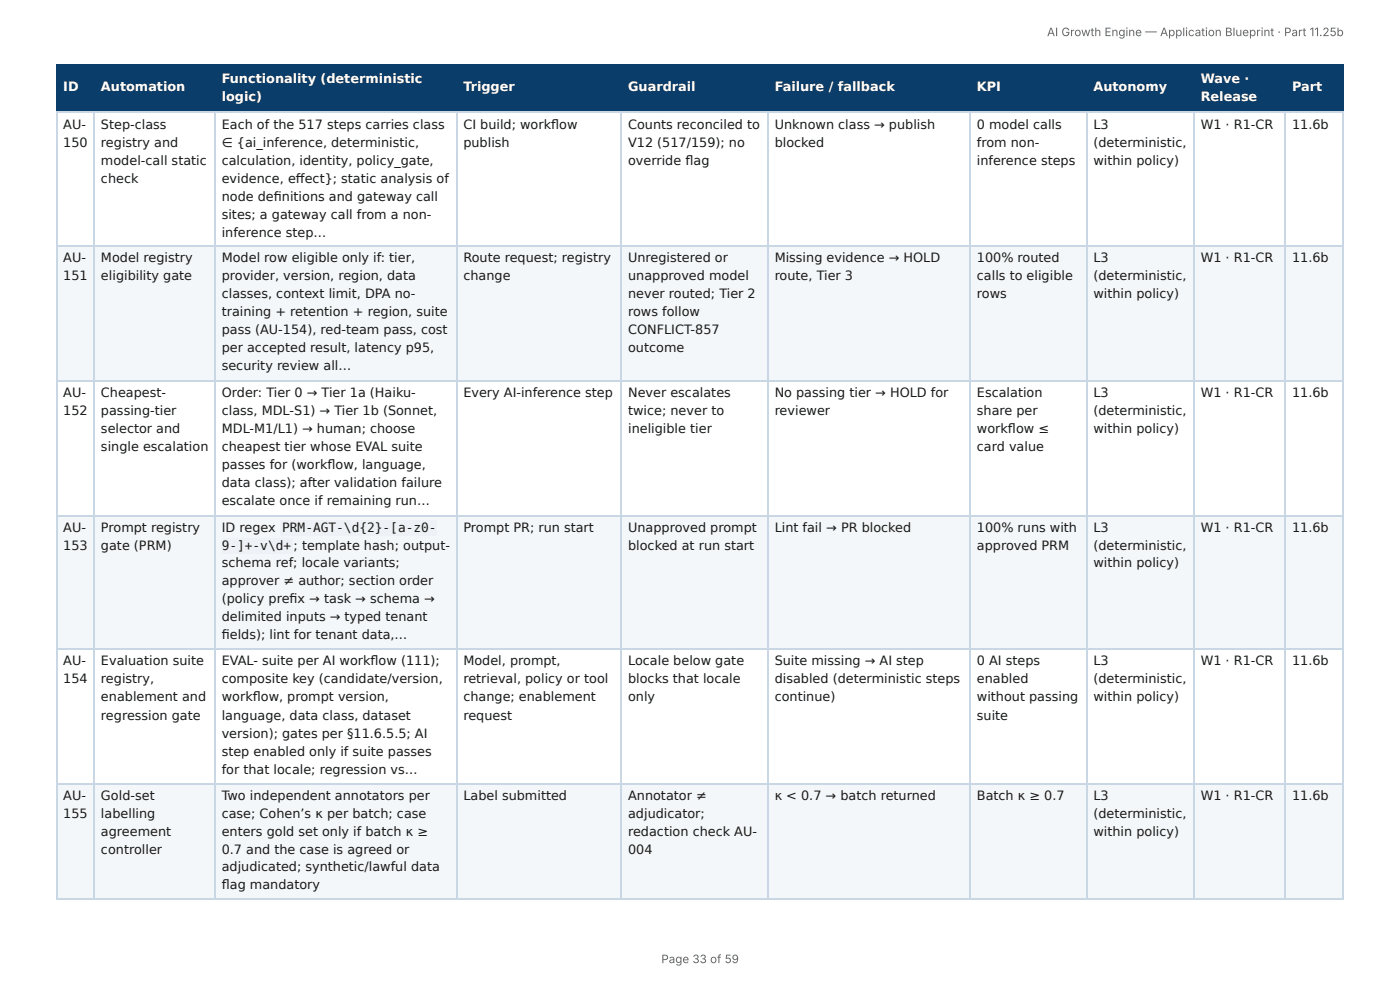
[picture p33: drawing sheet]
<svg xmlns="http://www.w3.org/2000/svg" width="297mm" height="210mm" viewBox="0 0 297 210" stroke-linecap="round" stroke-linejoin="round" font-family="sans-serif">
<defs><g id="words">
<g font-size="2.7" fill="#fff">
<text x="47.1" y="17.6">Functionality (deterministic</text>
<text x="255" y="17.6">Wave ·</text>
<text x="13.4" y="19.4">ID</text>
<text x="21.5" y="19.4">Automation</text>
<text x="47.1" y="21.4">logic)</text>
<text x="98.4" y="19.4">Trigger</text>
<text x="133.4" y="19.4">Guardrail</text>
<text x="164.5" y="19.4">Failure / fallback</text>
<text x="207.5" y="19.4">KPI</text>
<text x="232.2" y="19.4">Autonomy</text>
<text x="255" y="21.4">Release</text>
<text x="274.4" y="19.4">Part</text>
</g>
<g font-size="2.7" fill="#1a1a1a">
<text x="13.4" y="27.3">AU-</text>
<text x="21.5" y="27.3">Step-class</text>
<text x="47.1" y="27.3">Each of the 517 steps carries class</text>
<text x="98.4" y="27.3">CI build; workfl ow</text>
<text x="133.4" y="27.3">Counts reconciled to</text>
<text x="164.5" y="27.3">Unknown class → publish</text>
<text x="207.5" y="27.3">0 model calls</text>
<text x="232.2" y="27.3">L3</text>
<text x="255" y="27.3">W1 · R1-CR</text>
<text x="274.4" y="27.3">11.6b</text>
<text x="13.4" y="31.1">150</text>
<text x="21.5" y="31.1">registry and</text>
<text x="21.5" y="35">model-call static</text>
<text x="47.1" y="31.1">∈ {ai_inference, deterministic,</text>
<text x="47.1" y="35">calculation, identity, policy_gate,</text>
<text x="98.4" y="31.1">publish</text>
<text x="133.4" y="31.1">V12 (517/159); no</text>
<text x="133.4" y="35">override fl ag</text>
<text x="164.5" y="31.1">blocked</text>
<text x="207.5" y="31.1">from non-</text>
<text x="207.5" y="35">inference steps</text>
<text x="232.2" y="31.1">(deterministic,</text>
<text x="232.2" y="35">within policy)</text>
<text x="21.5" y="38.8">check</text>
<text x="47.1" y="38.8">evidence, eff ect}; static analysis of</text>
<text x="47.1" y="42.6">node defi nitions and gateway call</text>
<text x="47.1" y="46.5">sites; a gateway call from a non-</text>
<text x="47.1" y="50.3">inference step…</text>
<text x="13.4" y="55.7">AU-</text>
<text x="13.4" y="59.5">151</text>
<text x="21.5" y="55.7">Model registry</text>
<text x="21.5" y="59.5">eligibility gate</text>
<text x="47.1" y="55.7">Model row eligible only if: tier,</text>
<text x="47.1" y="59.5">provider, version, region, data</text>
<text x="98.4" y="55.7">Route request; registry</text>
<text x="98.4" y="59.5">change</text>
<text x="133.4" y="55.7">Unregistered or</text>
<text x="133.4" y="59.5">unapproved model</text>
<text x="164.5" y="55.7">Missing evidence → HOLD</text>
<text x="164.5" y="59.5">route, Tier 3</text>
<text x="207.5" y="55.7">100% routed</text>
<text x="207.5" y="59.5">calls to eligible</text>
<text x="232.2" y="55.7">L3</text>
<text x="232.2" y="59.5">(deterministic,</text>
<text x="255" y="55.7">W1 · R1-CR</text>
<text x="274.4" y="55.7">11.6b</text>
<text x="47.1" y="63.3">classes, context limit, DPA no-</text>
<text x="133.4" y="63.3">never routed; Tier 2</text>
<text x="207.5" y="63.3">rows</text>
<text x="232.2" y="63.3">within policy)</text>
<text x="47.1" y="67.2">training + retention + region, suite</text>
<text x="47.1" y="71">pass (AU-154), red-team pass, cost</text>
<text x="133.4" y="67.2">rows follow</text>
<text x="133.4" y="71">CONFLICT-857</text>
<text x="47.1" y="74.8">per accepted result, latency p95,</text>
<text x="133.4" y="74.8">outcome</text>
<text x="47.1" y="78.7">security review all…</text>
<text x="13.4" y="84.3">AU-</text>
<text x="13.4" y="88.1">152</text>
<text x="21.5" y="84.3">Cheapest-</text>
<text x="21.5" y="88.1">passing-tier</text>
<text x="47.1" y="84.3">Order: Tier 0 → Tier 1a (Haiku-</text>
<text x="47.1" y="88.1">class, MDL-S1) → Tier 1b (Sonnet,</text>
<text x="98.4" y="84.3">Every AI-inference step</text>
<text x="133.4" y="84.3">Never escalates</text>
<text x="133.4" y="88.1">twice; never to</text>
<text x="164.5" y="84.3">No passing tier → HOLD for</text>
<text x="164.5" y="88.1">reviewer</text>
<text x="207.5" y="84.3">Escalation</text>
<text x="207.5" y="88.1">share per</text>
<text x="232.2" y="84.3">L3</text>
<text x="232.2" y="88.1">(deterministic,</text>
<text x="255" y="84.3">W1 · R1-CR</text>
<text x="274.4" y="84.3">11.6b</text>
<text x="21.5" y="92">selector and</text>
<text x="21.5" y="95.8">single escalation</text>
<text x="47.1" y="92">MDL-M1/L1) → human; choose</text>
<text x="47.1" y="95.8">cheapest tier whose EVAL suite</text>
<text x="133.4" y="92">ineligible tier</text>
<text x="207.5" y="92">workfl ow ≤</text>
<text x="207.5" y="95.8">card value</text>
<text x="232.2" y="92">within policy)</text>
<text x="47.1" y="99.6">passes for (workfl ow, language,</text>
<text x="47.1" y="103.5">data class); after validation failure</text>
<text x="47.1" y="107.3">escalate once if remaining run…</text>
<text x="13.4" y="112.9">AU-</text>
<text x="21.5" y="112.9">Prompt registry</text>
<text x="47.1" y="112.9">ID regex</text>
<text x="59.9" y="112.9">PRM-AGT-\d{2}-[a-z0-</text>
<text x="98.4" y="112.9">Prompt PR; run start</text>
<text x="133.4" y="112.9">Unapproved prompt</text>
<text x="164.5" y="112.9">Lint fail → PR blocked</text>
<text x="207.5" y="112.9">100% runs with</text>
<text x="232.2" y="112.9">L3</text>
<text x="255" y="112.9">W1 · R1-CR</text>
<text x="274.4" y="112.9">11.6b</text>
<text x="13.4" y="116.8">153</text>
<text x="21.5" y="116.8">gate (PRM)</text>
<text x="47.1" y="116.8">9-]+-v\d+</text>
<text x="62.4" y="116.8">; template hash; output-</text>
<text x="133.4" y="116.8">blocked at run start</text>
<text x="207.5" y="116.8">approved PRM</text>
<text x="232.2" y="116.8">(deterministic,</text>
<text x="47.1" y="120.3">schema ref; locale variants;</text>
<text x="47.1" y="124.2">approver ≠ author; section order</text>
<text x="232.2" y="120.3">within policy)</text>
<text x="47.1" y="128">(policy prefi x → task → schema →</text>
<text x="47.1" y="131.8">delimited inputs → typed tenant</text>
<text x="47.1" y="135.7">fi elds); lint for tenant data,…</text>
<text x="13.4" y="141.3">AU-</text>
<text x="21.5" y="141.3">Evaluation suite</text>
<text x="47.1" y="141.3">EVAL- suite per AI workfl ow (111);</text>
<text x="98.4" y="141.3">Model, prompt,</text>
<text x="133.4" y="141.3">Locale below gate</text>
<text x="164.5" y="141.3">Suite missing → AI step</text>
<text x="207.5" y="141.3">0 AI steps</text>
<text x="232.2" y="141.3">L3</text>
<text x="255" y="141.3">W1 · R1-CR</text>
<text x="274.4" y="141.3">11.6b</text>
<text x="13.4" y="145.1">154</text>
<text x="21.5" y="145.1">registry,</text>
<text x="21.5" y="149">enablement and</text>
<text x="47.1" y="145.1">composite key (candidate/version,</text>
<text x="47.1" y="149">workfl ow, prompt version,</text>
<text x="98.4" y="145.1">retrieval, policy or tool</text>
<text x="98.4" y="149">change; enablement</text>
<text x="133.4" y="145.1">blocks that locale</text>
<text x="133.4" y="149">only</text>
<text x="164.5" y="145.1">disabled (deterministic steps</text>
<text x="164.5" y="149">continue)</text>
<text x="207.5" y="145.1">enabled</text>
<text x="207.5" y="149">without passing</text>
<text x="232.2" y="145.1">(deterministic,</text>
<text x="232.2" y="149">within policy)</text>
<text x="21.5" y="152.8">regression gate</text>
<text x="47.1" y="152.8">language, data class, dataset</text>
<text x="98.4" y="152.8">request</text>
<text x="207.5" y="152.8">suite</text>
<text x="47.1" y="156.6">version); gates per §11.6.5.5; AI</text>
<text x="47.1" y="160.5">step enabled only if suite passes</text>
<text x="47.1" y="164.3">for that locale; regression vs…</text>
<text x="13.4" y="169.9">AU-</text>
<text x="13.4" y="173.7">155</text>
<text x="21.5" y="169.9">Gold-set</text>
<text x="21.5" y="173.7">labelling</text>
<text x="47.1" y="169.9">Two independent annotators per</text>
<text x="47.1" y="173.7">case; Cohen’s κ per batch; case</text>
<text x="98.4" y="169.9">Label submitted</text>
<text x="133.4" y="169.9">Annotator ≠</text>
<text x="133.4" y="173.7">adjudicator;</text>
<text x="164.5" y="169.9">κ &lt; 0.7 → batch returned</text>
<text x="207.5" y="169.9">Batch κ ≥ 0.7</text>
<text x="232.2" y="169.9">L3</text>
<text x="232.2" y="173.7">(deterministic,</text>
<text x="255" y="169.9">W1 · R1-CR</text>
<text x="274.4" y="169.9">11.6b</text>
<text x="21.5" y="177.6">agreement</text>
<text x="47.1" y="177.6">enters gold set only if batch κ ≥</text>
<text x="133.4" y="177.6">redaction check AU-</text>
<text x="232.2" y="177.6">within policy)</text>
<text x="21.5" y="181.4">controller</text>
<text x="47.1" y="181.4">0.7 and the case is agreed or</text>
<text x="47.1" y="185">adjudicated; synthetic/lawful data</text>
<text x="133.4" y="181.4">004</text>
<text x="47.1" y="188.8">fl ag mandatory</text>
</g>
<g font-size="2.5" fill="#666">
<text x="222.4" y="7.7">AI Growth Engine — Application Blueprint · Part 11.25b</text>
<text x="140.5" y="204.5">Page 33 of 59</text>
</g>
</g></defs>
<g fill="#0b3d6b">
<path d="M12.2 14h7.9v9.7h-7.9z"/>
<path d="M20.1 14h25.5v9.7h-25.5z"/>
<path d="M45.6 14h51.4v9.7h-51.4z"/>
<path d="M97 14h35v9.7h-35z"/>
<path d="M132 14h31.2v9.7h-31.2z"/>
<path d="M163.2 14h42.9v9.7h-42.9z"/>
<path d="M206.1 14h24.8v9.7h-24.8z"/>
<path d="M230.9 14h22.8v9.7h-22.8z"/>
<path d="M253.7 14h19.4v9.7h-19.4z"/>
<path d="M273.1 14h12.3v9.7h-12.3z"/>
</g>
<g fill="#f4f7fa">
<path d="M12.2 52.3h7.9v28.7h-7.9z"/>
<path d="M20.1 52.3h25.5v28.7h-25.5z"/>
<path d="M45.6 52.3h51.4v28.7h-51.4z"/>
<path d="M97 52.3h35v28.7h-35z"/>
<path d="M132 52.3h31.2v28.7h-31.2z"/>
<path d="M163.2 52.3h42.9v28.7h-42.9z"/>
<path d="M206.1 52.3h24.8v28.7h-24.8z"/>
<path d="M230.9 52.3h22.8v28.7h-22.8z"/>
<path d="M253.7 52.3h19.4v28.7h-19.4z"/>
<path d="M273.1 52.3h12.3v28.7h-12.3z"/>
<path d="M12.2 109.3h7.9v28.7h-7.9z"/>
<path d="M20.1 109.3h25.5v28.7h-25.5z"/>
<path d="M45.6 109.3h51.4v28.7h-51.4z"/>
<path d="M97 109.3h35v28.7h-35z"/>
<path d="M132 109.3h31.2v28.7h-31.2z"/>
<path d="M163.2 109.3h42.9v28.7h-42.9z"/>
<path d="M206.1 109.3h24.8v28.7h-24.8z"/>
<path d="M230.9 109.3h22.8v28.7h-22.8z"/>
<path d="M253.7 109.3h19.4v28.7h-19.4z"/>
<path d="M273.1 109.3h12.3v28.7h-12.3z"/>
<path d="M12.2 166.3h7.9v24.8h-7.9z"/>
<path d="M20.1 166.3h25.5v24.8h-25.5z"/>
<path d="M45.6 166.3h51.4v24.8h-51.4z"/>
<path d="M97 166.3h35v24.8h-35z"/>
<path d="M132 166.3h31.2v24.8h-31.2z"/>
<path d="M163.2 166.3h42.9v24.8h-42.9z"/>
<path d="M206.1 166.3h24.8v24.8h-24.8z"/>
<path d="M230.9 166.3h22.8v24.8h-22.8z"/>
<path d="M253.7 166.3h19.4v24.8h-19.4z"/>
<path d="M273.1 166.3h12.3v24.8h-12.3z"/>
</g>
<g fill="none" stroke="#0b3d6b" stroke-width=".26">
<path d="M11.9 13.9h273.5M12 13.8v10.2M20 13.8v10.2M45.8 13.8v10.2M97.1 13.8v10.2M131.9 13.8v10.2M163.1 13.8v10.2M206 13.8v10.2M230.8 13.8v10.2M253.5 13.8v10.2M273 13.8v10.2M285.2 13.8v10.2"/>
<path d="M11.9 23.9h273.5"/>
</g>
<g fill="none" stroke="#c9d6e3" stroke-width=".26">
<path d="M11.9 23.9h273.5M12 24v167.1M20 24v167.1M45.8 24v167.1M97.1 24v167.1M131.9 24v167.1M163.1 24v167.1M206 24v167.1M230.8 24v167.1M253.5 24v167.1M273 24v167.1M285.2 24v167.1"/>
<path d="M11.9 52.2h273.5M11.9 80.8h273.5M11.9 109.5h273.5M11.9 137.8h273.5M11.9 166.5h273.5M11.9 191h273.5"/>
</g>
<g fill="#eef2f6">
<path d="M59.4 110.4h33.3v3.3h-33.3z"/>
<path d="M47.2 114.2h15.1v3.3h-15.1z"/>
</g>
<use href="#words"/>
</svg>
